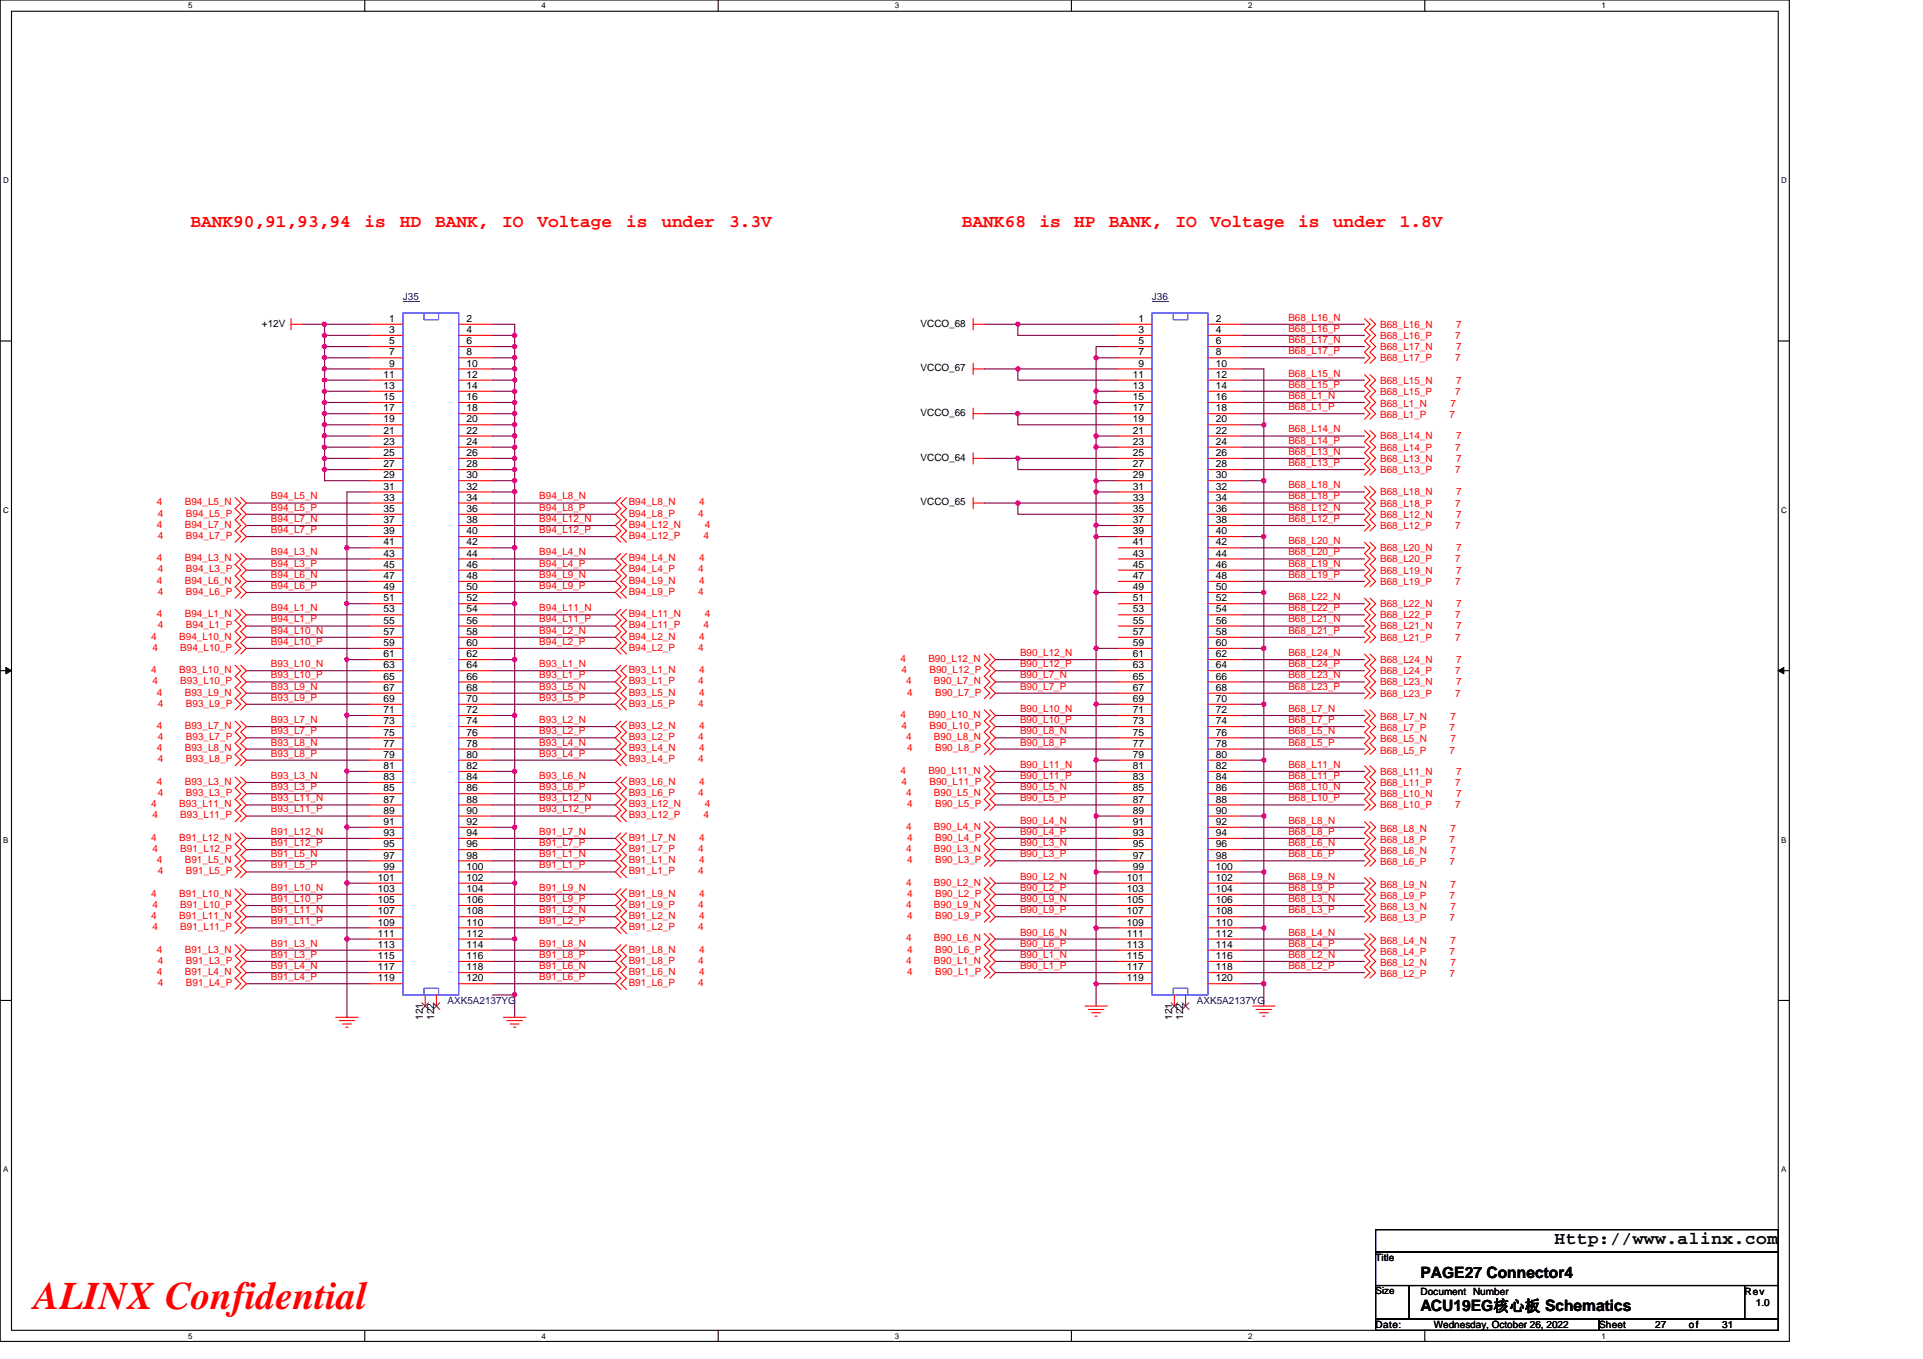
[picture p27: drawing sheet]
<svg xmlns="http://www.w3.org/2000/svg" width="297mm" height="210mm" viewBox="0 0 297 210" stroke-linecap="round" stroke-linejoin="round" font-family="sans-serif">
<defs><g id="words">
<text font-size="6" fill="#f00" x="5.2" y="202.3">ALINX Confidential</text>
<g font-size="2.8" fill="#f00">
<text x="29.4" y="35.1">BANK90,91,93,94</text>
<text x="56.3" y="35.1">is</text>
<text x="61.8" y="35.1">HD</text>
<text x="67.2" y="35.1">BANK,</text>
<text x="77.6" y="35.1">IO</text>
<text x="83" y="35.1">Voltage</text>
<text x="96.7" y="35.1">is</text>
<text x="102.2" y="35.1">under</text>
<text x="112.6" y="35.1">3.3V</text>
<text x="148.6" y="35.1">BANK68</text>
<text x="160.5" y="35.1">is</text>
<text x="165.9" y="35.1">HP</text>
<text x="171.3" y="35.1">BANK,</text>
<text x="181.6" y="35.1">IO</text>
<text x="186.9" y="35.1">Voltage</text>
<text x="200.5" y="35.1">is</text>
<text x="205.9" y="35.1">under</text>
<text x="216.2" y="35.1">1.8V</text>
</g>
<text font-size="2.8" x="240.1" y="192.3">Http://www.alinx.com</text>
<g font-size="2.4">
<text x="219.4" y="197.4">PAGE27 Connector4</text>
<text x="219.4" y="202.6">ACU19EG核心板 Schematics</text>
</g>
<g font-size="1.5" fill="#000080">
<text x="62.2" y="46.3">J35</text>
<text x="177.9" y="46.3">J36</text>
<text x="69.1" y="155.1">AXK5A2137YG</text>
<text x="184.9" y="155.1">AXK5A2137YG</text>
</g>
<g font-size="1.5">
<text x="40.5" y="50.5">+12V</text>
<text x="60.1" y="49.7">1</text>
<text x="60.1" y="51.5">3</text>
<text x="60.1" y="53.2">5</text>
<text x="72.1" y="49.7">2</text>
<text x="72.1" y="51.5">4</text>
<text x="72.1" y="53.2">6</text>
<text x="142.2" y="50.5">VCCO_68</text>
<text x="175.8" y="49.7">1</text>
<text x="175.8" y="51.5">3</text>
<text x="175.8" y="53.2">5</text>
<text x="187.8" y="49.7">2</text>
<text x="187.8" y="51.5">4</text>
<text x="187.8" y="53.2">6</text>
<text x="59.2" y="58.4">11</text>
<text x="60.1" y="54.9">7</text>
<text x="60.1" y="56.6">9</text>
<text x="72.1" y="54.9">8</text>
<text x="72.1" y="56.6">10</text>
<text x="72.1" y="58.4">12</text>
<text x="142.2" y="57.4">VCCO_67</text>
<text x="175" y="58.4">11</text>
<text x="175.8" y="54.9">7</text>
<text x="175.8" y="56.6">9</text>
<text x="187.8" y="54.9">8</text>
<text x="187.8" y="56.6">10</text>
<text x="187.8" y="58.4">12</text>
<text x="59.2" y="60.1">13</text>
<text x="59.2" y="61.8">15</text>
<text x="59.2" y="63.6">17</text>
<text x="59.2" y="65.3">19</text>
<text x="72.1" y="60.1">14</text>
<text x="72.1" y="61.8">16</text>
<text x="72.1" y="63.6">18</text>
<text x="72.1" y="65.3">20</text>
<text x="142.2" y="64.3">VCCO_66</text>
<text x="175" y="60.1">13</text>
<text x="175" y="61.8">15</text>
<text x="175" y="63.6">17</text>
<text x="175" y="65.3">19</text>
<text x="187.8" y="60.1">14</text>
<text x="187.8" y="61.8">16</text>
<text x="187.8" y="63.6">18</text>
<text x="187.8" y="65.3">20</text>
<text x="59.2" y="67">21</text>
<text x="59.2" y="68.7">23</text>
<text x="59.2" y="70.5">25</text>
<text x="72.1" y="67">22</text>
<text x="72.1" y="68.7">24</text>
<text x="72.1" y="70.5">26</text>
<text x="142.2" y="71.2">VCCO_64</text>
<text x="175" y="67">21</text>
<text x="175" y="68.7">23</text>
<text x="175" y="70.5">25</text>
<text x="187.8" y="67">22</text>
<text x="187.8" y="68.7">24</text>
<text x="187.8" y="70.5">26</text>
<text x="59.2" y="72.2">27</text>
<text x="59.2" y="73.9">29</text>
<text x="59.2" y="75.6">31</text>
<text x="59.2" y="77.4">33</text>
<text x="72.1" y="72.2">28</text>
<text x="72.1" y="73.9">30</text>
<text x="72.1" y="75.6">32</text>
<text x="72.1" y="77.4">34</text>
<text x="175" y="72.2">27</text>
<text x="175" y="73.9">29</text>
<text x="175" y="75.6">31</text>
<text x="175" y="77.4">33</text>
<text x="187.8" y="72.2">28</text>
<text x="187.8" y="73.9">30</text>
<text x="187.8" y="75.6">32</text>
<text x="187.8" y="77.4">34</text>
<text x="59.2" y="79.1">35</text>
<text x="59.2" y="80.8">37</text>
<text x="59.2" y="82.5">39</text>
<text x="72.1" y="79.1">36</text>
<text x="72.1" y="80.8">38</text>
<text x="72.1" y="82.5">40</text>
<text x="142.2" y="78.1">VCCO_65</text>
<text x="175" y="79.1">35</text>
<text x="175" y="80.8">37</text>
<text x="175" y="82.5">39</text>
<text x="187.8" y="79.1">36</text>
<text x="187.8" y="80.8">38</text>
<text x="187.8" y="82.5">40</text>
<text x="59.2" y="84.3">41</text>
<text x="59.2" y="86">43</text>
<text x="59.2" y="87.7">45</text>
<text x="59.2" y="89.5">47</text>
<text x="72.1" y="84.3">42</text>
<text x="72.1" y="86">44</text>
<text x="72.1" y="87.7">46</text>
<text x="72.1" y="89.5">48</text>
<text x="175" y="84.3">41</text>
<text x="175" y="86">43</text>
<text x="175" y="87.7">45</text>
<text x="175" y="89.5">47</text>
<text x="187.8" y="84.3">42</text>
<text x="187.8" y="86">44</text>
<text x="187.8" y="87.7">46</text>
<text x="187.8" y="89.5">48</text>
<text x="59.2" y="91.2">49</text>
<text x="59.2" y="92.9">51</text>
<text x="59.2" y="94.6">53</text>
<text x="72.1" y="91.2">50</text>
<text x="72.1" y="92.9">52</text>
<text x="72.1" y="94.6">54</text>
<text x="175" y="91.2">49</text>
<text x="175" y="92.9">51</text>
<text x="175" y="94.6">53</text>
<text x="187.8" y="91.2">50</text>
<text x="187.8" y="92.9">52</text>
<text x="187.8" y="94.6">54</text>
<text x="59.2" y="96.4">55</text>
<text x="59.2" y="98.1">57</text>
<text x="59.2" y="99.8">59</text>
<text x="59.2" y="101.6">61</text>
<text x="72.1" y="96.4">56</text>
<text x="72.1" y="98.1">58</text>
<text x="72.1" y="99.8">60</text>
<text x="72.1" y="101.6">62</text>
<text x="175" y="96.4">55</text>
<text x="175" y="98.1">57</text>
<text x="175" y="99.8">59</text>
<text x="175" y="101.6">61</text>
<text x="187.8" y="96.4">56</text>
<text x="187.8" y="98.1">58</text>
<text x="187.8" y="99.8">60</text>
<text x="187.8" y="101.6">62</text>
<text x="59.2" y="103.3">63</text>
<text x="59.2" y="105">65</text>
<text x="59.2" y="106.7">67</text>
<text x="72.1" y="103.3">64</text>
<text x="72.1" y="105">66</text>
<text x="72.1" y="106.7">68</text>
<text x="175" y="103.3">63</text>
<text x="175" y="105">65</text>
<text x="175" y="106.7">67</text>
<text x="187.8" y="103.3">64</text>
<text x="187.8" y="105">66</text>
<text x="187.8" y="106.7">68</text>
<text x="59.2" y="108.5">69</text>
<text x="59.2" y="110.2">71</text>
<text x="59.2" y="111.9">73</text>
<text x="59.2" y="113.6">75</text>
<text x="72.1" y="108.5">70</text>
<text x="72.1" y="110.2">72</text>
<text x="72.1" y="111.9">74</text>
<text x="72.1" y="113.6">76</text>
<text x="175" y="108.5">69</text>
<text x="175" y="110.2">71</text>
<text x="175" y="111.9">73</text>
<text x="175" y="113.6">75</text>
<text x="187.8" y="108.5">70</text>
<text x="187.8" y="110.2">72</text>
<text x="187.8" y="111.9">74</text>
<text x="187.8" y="113.6">76</text>
<text x="59.2" y="115.4">77</text>
<text x="59.2" y="117.1">79</text>
<text x="59.2" y="118.8">81</text>
<text x="72.1" y="115.4">78</text>
<text x="72.1" y="117.1">80</text>
<text x="72.1" y="118.8">82</text>
<text x="175" y="115.4">77</text>
<text x="175" y="117.1">79</text>
<text x="175" y="118.8">81</text>
<text x="187.8" y="115.4">78</text>
<text x="187.8" y="117.1">80</text>
<text x="187.8" y="118.8">82</text>
<text x="59.2" y="120.5">83</text>
<text x="59.2" y="122.3">85</text>
<text x="59.2" y="124">87</text>
<text x="59.2" y="125.7">89</text>
<text x="72.1" y="120.5">84</text>
<text x="72.1" y="122.3">86</text>
<text x="72.1" y="124">88</text>
<text x="72.1" y="125.7">90</text>
<text x="175" y="120.5">83</text>
<text x="175" y="122.3">85</text>
<text x="175" y="124">87</text>
<text x="175" y="125.7">89</text>
<text x="187.8" y="120.5">84</text>
<text x="187.8" y="122.3">86</text>
<text x="187.8" y="124">88</text>
<text x="187.8" y="125.7">90</text>
<text x="59.2" y="127.5">91</text>
<text x="59.2" y="129.2">93</text>
<text x="59.2" y="130.9">95</text>
<text x="72.1" y="127.5">92</text>
<text x="72.1" y="129.2">94</text>
<text x="72.1" y="130.9">96</text>
<text x="175" y="127.5">91</text>
<text x="175" y="129.2">93</text>
<text x="175" y="130.9">95</text>
<text x="187.8" y="127.5">92</text>
<text x="187.8" y="129.2">94</text>
<text x="187.8" y="130.9">96</text>
<text x="58.4" y="136.1">101</text>
<text x="58.4" y="137.8">103</text>
<text x="59.2" y="132.7">97</text>
<text x="59.2" y="134.4">99</text>
<text x="72.1" y="132.7">98</text>
<text x="72.1" y="134.4">100</text>
<text x="72.1" y="136.1">102</text>
<text x="72.1" y="137.8">104</text>
<text x="174.1" y="136.1">101</text>
<text x="174.1" y="137.8">103</text>
<text x="175" y="132.7">97</text>
<text x="175" y="134.4">99</text>
<text x="187.8" y="132.7">98</text>
<text x="187.8" y="134.4">100</text>
<text x="187.8" y="136.1">102</text>
<text x="187.8" y="137.8">104</text>
<text x="58.4" y="139.6">105</text>
<text x="58.4" y="141.3">107</text>
<text x="58.4" y="143">109</text>
<text x="72.1" y="139.6">106</text>
<text x="72.1" y="141.3">108</text>
<text x="72.1" y="143">110</text>
<text x="174.1" y="139.6">105</text>
<text x="174.1" y="141.3">107</text>
<text x="174.1" y="143">109</text>
<text x="187.8" y="139.6">106</text>
<text x="187.8" y="141.3">108</text>
<text x="187.8" y="143">110</text>
<text x="58.4" y="144.7">111</text>
<text x="58.4" y="146.5">113</text>
<text x="58.4" y="148.2">115</text>
<text x="58.4" y="149.9">117</text>
<text x="72.1" y="144.7">112</text>
<text x="72.1" y="146.5">114</text>
<text x="72.1" y="148.2">116</text>
<text x="72.1" y="149.9">118</text>
<text x="174.1" y="144.7">111</text>
<text x="174.1" y="146.5">113</text>
<text x="174.1" y="148.2">115</text>
<text x="174.1" y="149.9">117</text>
<text x="187.8" y="144.7">112</text>
<text x="187.8" y="146.5">114</text>
<text x="187.8" y="148.2">116</text>
<text x="187.8" y="149.9">118</text>
<text x="58.4" y="151.6">119</text>
<text x="72.1" y="151.6">120</text>
<text x="174.1" y="151.6">119</text>
<text x="187.8" y="151.6">120</text>
<text x="65.3" y="157.6" transform="rotate(-90 65.3 157.6)">121</text>
<text x="67.1" y="157.6" transform="rotate(-90 67.1 157.6)">122</text>
<text x="181" y="157.6" transform="rotate(-90 181 157.6)">121</text>
<text x="182.8" y="157.6" transform="rotate(-90 182.8 157.6)">122</text>
<text x="212.5" y="194.9">Title</text>
<text x="212.5" y="200">Size</text>
<text x="219.4" y="200">Document Number</text>
<text x="269.5" y="200">Rev</text>
<text x="271.2" y="201.8">1.0</text>
<text x="212.5" y="205.2">Date:</text>
<text x="221.5" y="205.2">Wednesday, October 26, 2022</text>
<text x="247" y="205.2">Sheet</text>
<text x="255.7" y="205.2">27</text>
<text x="260.9" y="205.2">of</text>
<text x="266" y="205.2">31</text>
</g>
<g font-size="1.5" fill="#f00">
<text x="199" y="49.6">B68_L16_N</text>
<text x="199" y="51.3">B68_L16_P</text>
<text x="199" y="53">B68_L17_N</text>
<text x="213.2" y="50.6">B68_L16_N</text>
<text x="213.2" y="52.4">B68_L16_P</text>
<text x="224.8" y="52.4">7</text>
<text x="224.9" y="50.6">7</text>
<text x="199" y="54.7">B68_L17_P</text>
<text x="199" y="58.2">B68_L15_N</text>
<text x="199" y="59.9">B68_L15_P</text>
<text x="213.2" y="54.1">B68_L17_N</text>
<text x="213.2" y="55.8">B68_L17_P</text>
<text x="213.2" y="59.3">B68_L15_N</text>
<text x="224.8" y="55.8">7</text>
<text x="224.9" y="54.1">7</text>
<text x="224.9" y="59.3">7</text>
<text x="199" y="61.6">B68_L1_N</text>
<text x="199" y="63.4">B68_L1_P</text>
<text x="213.2" y="61">B68_L15_P</text>
<text x="213.2" y="62.9">B68_L1_N</text>
<text x="213.2" y="64.6">B68_L1_P</text>
<text x="223.9" y="64.6">7</text>
<text x="224.1" y="62.9">7</text>
<text x="224.8" y="61">7</text>
<text x="199" y="66.8">B68_L14_N</text>
<text x="199" y="68.5">B68_L14_P</text>
<text x="199" y="70.3">B68_L13_N</text>
<text x="213.2" y="67.9">B68_L14_N</text>
<text x="213.2" y="69.6">B68_L14_P</text>
<text x="213.2" y="71.4">B68_L13_N</text>
<text x="224.8" y="69.6">7</text>
<text x="224.9" y="67.9">7</text>
<text x="224.9" y="71.4">7</text>
<text x="41.8" y="77.2">B94_L5_N</text>
<text x="83.3" y="77.2">B94_L8_N</text>
<text x="199" y="72">B68_L13_P</text>
<text x="199" y="75.5">B68_L18_N</text>
<text x="199" y="77.2">B68_L18_P</text>
<text x="213.2" y="73.1">B68_L13_P</text>
<text x="213.2" y="76.5">B68_L18_N</text>
<text x="224.8" y="73.1">7</text>
<text x="224.9" y="76.5">7</text>
<text x="24.2" y="81.6">4</text>
<text x="24.2" y="78.1">4</text>
<text x="24.4" y="83.3">4</text>
<text x="24.4" y="79.8">4</text>
<text x="28.6" y="81.6">B94_L7_N</text>
<text x="28.6" y="78.1">B94_L5_N</text>
<text x="28.7" y="83.3">B94_L7_P</text>
<text x="28.7" y="79.8">B94_L5_P</text>
<text x="41.8" y="80.6">B94_L7_N</text>
<text x="41.8" y="82.4">B94_L7_P</text>
<text x="41.8" y="78.9">B94_L5_P</text>
<text x="83.3" y="80.6">B94_L12_N</text>
<text x="83.3" y="82.4">B94_L12_P</text>
<text x="83.3" y="78.9">B94_L8_P</text>
<text x="97.1" y="81.6">B94_L12_N</text>
<text x="97.1" y="83.3">B94_L12_P</text>
<text x="97.1" y="78.1">B94_L8_N</text>
<text x="97.1" y="79.8">B94_L8_P</text>
<text x="107.8" y="79.8">4</text>
<text x="108" y="78.1">4</text>
<text x="108.7" y="83.3">4</text>
<text x="108.9" y="81.6">4</text>
<text x="199" y="78.9">B68_L12_N</text>
<text x="199" y="80.6">B68_L12_P</text>
<text x="213.2" y="78.3">B68_L18_P</text>
<text x="213.2" y="80">B68_L12_N</text>
<text x="213.2" y="81.7">B68_L12_P</text>
<text x="224.8" y="78.3">7</text>
<text x="224.8" y="81.7">7</text>
<text x="224.9" y="80">7</text>
<text x="24.2" y="86.7">4</text>
<text x="24.4" y="88.5">4</text>
<text x="28.6" y="86.7">B94_L3_N</text>
<text x="28.7" y="88.5">B94_L3_P</text>
<text x="41.8" y="85.8">B94_L3_N</text>
<text x="41.8" y="87.5">B94_L3_P</text>
<text x="41.8" y="89.3">B94_L6_N</text>
<text x="83.3" y="85.8">B94_L4_N</text>
<text x="83.3" y="87.5">B94_L4_P</text>
<text x="83.3" y="89.3">B94_L9_N</text>
<text x="97.1" y="86.7">B94_L4_N</text>
<text x="97.1" y="88.5">B94_L4_P</text>
<text x="107.8" y="88.5">4</text>
<text x="108" y="86.7">4</text>
<text x="199" y="84.1">B68_L20_N</text>
<text x="199" y="85.8">B68_L20_P</text>
<text x="199" y="87.5">B68_L19_N</text>
<text x="199" y="89.3">B68_L19_P</text>
<text x="213.2" y="85.2">B68_L20_N</text>
<text x="213.2" y="86.9">B68_L20_P</text>
<text x="213.2" y="88.6">B68_L19_N</text>
<text x="224.8" y="86.9">7</text>
<text x="224.9" y="85.2">7</text>
<text x="224.9" y="88.6">7</text>
<text x="24.2" y="90.2">4</text>
<text x="24.2" y="95.4">4</text>
<text x="24.4" y="91.9">4</text>
<text x="28.6" y="90.2">B94_L6_N</text>
<text x="28.6" y="95.4">B94_L1_N</text>
<text x="28.7" y="91.9">B94_L6_P</text>
<text x="41.8" y="91">B94_L6_P</text>
<text x="41.8" y="94.4">B94_L1_N</text>
<text x="83.3" y="91">B94_L9_P</text>
<text x="83.3" y="94.4">B94_L11_N</text>
<text x="97.1" y="90.2">B94_L9_N</text>
<text x="97.1" y="91.9">B94_L9_P</text>
<text x="97.1" y="95.4">B94_L11_N</text>
<text x="107.8" y="91.9">4</text>
<text x="108" y="90.2">4</text>
<text x="108.9" y="95.4">4</text>
<text x="199" y="92.7">B68_L22_N</text>
<text x="199" y="94.4">B68_L22_P</text>
<text x="213.2" y="90.4">B68_L19_P</text>
<text x="213.2" y="93.8">B68_L22_N</text>
<text x="213.2" y="95.5">B68_L22_P</text>
<text x="224.8" y="90.4">7</text>
<text x="224.8" y="95.5">7</text>
<text x="224.9" y="93.8">7</text>
<text x="23.4" y="98.8">4</text>
<text x="23.5" y="100.5">4</text>
<text x="24.4" y="97.1">4</text>
<text x="27.7" y="98.8">B94_L10_N</text>
<text x="27.9" y="100.5">B94_L10_P</text>
<text x="28.7" y="97.1">B94_L1_P</text>
<text x="41.8" y="96.2">B94_L1_P</text>
<text x="41.8" y="97.9">B94_L10_N</text>
<text x="41.8" y="99.6">B94_L10_P</text>
<text x="83.3" y="96.2">B94_L11_P</text>
<text x="83.3" y="97.9">B94_L2_N</text>
<text x="83.3" y="99.6">B94_L2_P</text>
<text x="97.1" y="97.1">B94_L11_P</text>
<text x="97.1" y="98.8">B94_L2_N</text>
<text x="97.1" y="100.5">B94_L2_P</text>
<text x="107.8" y="100.5">4</text>
<text x="108" y="98.8">4</text>
<text x="108.7" y="97.1">4</text>
<text x="157.6" y="101.4">B90_L12_N</text>
<text x="199" y="96.2">B68_L21_N</text>
<text x="199" y="97.9">B68_L21_P</text>
<text x="199" y="101.4">B68_L24_N</text>
<text x="213.2" y="97.3">B68_L21_N</text>
<text x="213.2" y="99">B68_L21_P</text>
<text x="224.8" y="99">7</text>
<text x="224.9" y="97.3">7</text>
<text x="23.4" y="104">4</text>
<text x="23.5" y="105.7">4</text>
<text x="24.2" y="107.5">4</text>
<text x="27.7" y="104">B93_L10_N</text>
<text x="27.9" y="105.7">B93_L10_P</text>
<text x="28.6" y="107.5">B93_L9_N</text>
<text x="41.8" y="103.1">B93_L10_N</text>
<text x="41.8" y="104.8">B93_L10_P</text>
<text x="41.8" y="106.6">B93_L9_N</text>
<text x="83.3" y="103.1">B93_L1_N</text>
<text x="83.3" y="104.8">B93_L1_P</text>
<text x="83.3" y="106.6">B93_L5_N</text>
<text x="97.1" y="104">B93_L1_N</text>
<text x="97.1" y="105.7">B93_L1_P</text>
<text x="97.1" y="107.5">B93_L5_N</text>
<text x="107.8" y="105.7">4</text>
<text x="108" y="104">4</text>
<text x="108" y="107.5">4</text>
<text x="139.1" y="102.3">4</text>
<text x="139.3" y="104">4</text>
<text x="140" y="105.7">4</text>
<text x="140.1" y="107.5">4</text>
<text x="143.4" y="102.3">B90_L12_N</text>
<text x="143.6" y="104">B90_L12_P</text>
<text x="144.3" y="105.7">B90_L7_N</text>
<text x="144.4" y="107.5">B90_L7_P</text>
<text x="157.6" y="103.1">B90_L12_P</text>
<text x="157.6" y="104.8">B90_L7_N</text>
<text x="157.6" y="106.6">B90_L7_P</text>
<text x="199" y="103.1">B68_L24_P</text>
<text x="199" y="104.8">B68_L23_N</text>
<text x="199" y="106.6">B68_L23_P</text>
<text x="213.2" y="102.4">B68_L24_N</text>
<text x="213.2" y="104.2">B68_L24_P</text>
<text x="213.2" y="105.9">B68_L23_N</text>
<text x="213.2" y="107.6">B68_L23_P</text>
<text x="224.8" y="104.2">7</text>
<text x="224.8" y="107.6">7</text>
<text x="224.9" y="102.4">7</text>
<text x="224.9" y="105.9">7</text>
<text x="24.2" y="112.6">4</text>
<text x="24.4" y="109.2">4</text>
<text x="28.6" y="112.6">B93_L7_N</text>
<text x="28.7" y="109.2">B93_L9_P</text>
<text x="41.8" y="111.7">B93_L7_N</text>
<text x="41.8" y="113.5">B93_L7_P</text>
<text x="41.8" y="108.3">B93_L9_P</text>
<text x="83.3" y="108.3">B93_L5_P</text>
<text x="83.3" y="111.7">B93_L2_N</text>
<text x="83.3" y="113.5">B93_L2_P</text>
<text x="97.1" y="109.2">B93_L5_P</text>
<text x="97.1" y="112.6">B93_L2_N</text>
<text x="107.8" y="109.2">4</text>
<text x="108" y="112.6">4</text>
<text x="139.1" y="110.9">4</text>
<text x="139.3" y="112.6">4</text>
<text x="143.4" y="110.9">B90_L10_N</text>
<text x="143.6" y="112.6">B90_L10_P</text>
<text x="157.6" y="110">B90_L10_N</text>
<text x="157.6" y="111.7">B90_L10_P</text>
<text x="157.6" y="113.5">B90_L8_N</text>
<text x="199" y="110">B68_L7_N</text>
<text x="199" y="111.7">B68_L7_P</text>
<text x="199" y="113.5">B68_L5_N</text>
<text x="213.2" y="111.3">B68_L7_N</text>
<text x="213.2" y="113">B68_L7_P</text>
<text x="223.9" y="113">7</text>
<text x="224.1" y="111.3">7</text>
<text x="24.2" y="116.1">4</text>
<text x="24.4" y="117.8">4</text>
<text x="24.4" y="114.4">4</text>
<text x="28.6" y="116.1">B93_L8_N</text>
<text x="28.7" y="117.8">B93_L8_P</text>
<text x="28.7" y="114.4">B93_L7_P</text>
<text x="41.8" y="115.2">B93_L8_N</text>
<text x="41.8" y="116.9">B93_L8_P</text>
<text x="83.3" y="115.2">B93_L4_N</text>
<text x="83.3" y="116.9">B93_L4_P</text>
<text x="97.1" y="116.1">B93_L4_N</text>
<text x="97.1" y="117.8">B93_L4_P</text>
<text x="97.1" y="114.4">B93_L2_P</text>
<text x="107.8" y="117.8">4</text>
<text x="107.8" y="114.4">4</text>
<text x="108" y="116.1">4</text>
<text x="139.1" y="119.5">4</text>
<text x="140" y="114.4">4</text>
<text x="140.1" y="116.1">4</text>
<text x="143.4" y="119.5">B90_L11_N</text>
<text x="144.3" y="114.4">B90_L8_N</text>
<text x="144.4" y="116.1">B90_L8_P</text>
<text x="157.6" y="118.6">B90_L11_N</text>
<text x="157.6" y="115.2">B90_L8_P</text>
<text x="199" y="115.2">B68_L5_P</text>
<text x="199" y="118.6">B68_L11_N</text>
<text x="213.2" y="114.7">B68_L5_N</text>
<text x="213.2" y="116.4">B68_L5_P</text>
<text x="213.2" y="119.7">B68_L11_N</text>
<text x="223.9" y="116.4">7</text>
<text x="224.1" y="114.7">7</text>
<text x="224.9" y="119.7">7</text>
<text x="23.4" y="124.7">4</text>
<text x="24.2" y="121.3">4</text>
<text x="24.4" y="123">4</text>
<text x="27.7" y="124.7">B93_L11_N</text>
<text x="28.6" y="121.3">B93_L3_N</text>
<text x="28.7" y="123">B93_L3_P</text>
<text x="41.8" y="120.4">B93_L3_N</text>
<text x="41.8" y="122.1">B93_L3_P</text>
<text x="41.8" y="123.8">B93_L11_N</text>
<text x="41.8" y="125.5">B93_L11_P</text>
<text x="83.3" y="123.8">B93_L12_N</text>
<text x="83.3" y="125.5">B93_L12_P</text>
<text x="83.3" y="120.4">B93_L6_N</text>
<text x="83.3" y="122.1">B93_L6_P</text>
<text x="97.1" y="124.7">B93_L12_N</text>
<text x="97.1" y="121.3">B93_L6_N</text>
<text x="97.1" y="123">B93_L6_P</text>
<text x="107.8" y="123">4</text>
<text x="108" y="121.3">4</text>
<text x="108.9" y="124.7">4</text>
<text x="139.3" y="121.3">4</text>
<text x="140" y="123">4</text>
<text x="140.1" y="124.7">4</text>
<text x="143.6" y="121.3">B90_L11_P</text>
<text x="144.3" y="123">B90_L5_N</text>
<text x="144.4" y="124.7">B90_L5_P</text>
<text x="157.6" y="120.4">B90_L11_P</text>
<text x="157.6" y="122.1">B90_L5_N</text>
<text x="157.6" y="123.8">B90_L5_P</text>
<text x="199" y="120.4">B68_L11_P</text>
<text x="199" y="122.1">B68_L10_N</text>
<text x="199" y="123.8">B68_L10_P</text>
<text x="213.2" y="121.5">B68_L11_P</text>
<text x="213.2" y="123.2">B68_L10_N</text>
<text x="213.2" y="124.9">B68_L10_P</text>
<text x="224.8" y="121.5">7</text>
<text x="224.8" y="124.9">7</text>
<text x="224.9" y="123.2">7</text>
<text x="23.4" y="129.9">4</text>
<text x="23.5" y="126.4">4</text>
<text x="23.5" y="131.6">4</text>
<text x="27.7" y="129.9">B91_L12_N</text>
<text x="27.9" y="126.4">B93_L11_P</text>
<text x="27.9" y="131.6">B91_L12_P</text>
<text x="41.8" y="129">B91_L12_N</text>
<text x="41.8" y="130.7">B91_L12_P</text>
<text x="83.3" y="129">B91_L7_N</text>
<text x="83.3" y="130.7">B91_L7_P</text>
<text x="97.1" y="129.9">B91_L7_N</text>
<text x="97.1" y="131.6">B91_L7_P</text>
<text x="97.1" y="126.4">B93_L12_P</text>
<text x="107.8" y="131.6">4</text>
<text x="108" y="129.9">4</text>
<text x="108.7" y="126.4">4</text>
<text x="140" y="131.6">4</text>
<text x="140" y="128.2">4</text>
<text x="140.1" y="129.9">4</text>
<text x="144.3" y="131.6">B90_L3_N</text>
<text x="144.3" y="128.2">B90_L4_N</text>
<text x="144.4" y="129.9">B90_L4_P</text>
<text x="157.6" y="130.7">B90_L3_N</text>
<text x="157.6" y="127.3">B90_L4_N</text>
<text x="157.6" y="129">B90_L4_P</text>
<text x="199" y="127.3">B68_L8_N</text>
<text x="199" y="129">B68_L8_P</text>
<text x="199" y="130.7">B68_L6_N</text>
<text x="213.2" y="128.5">B68_L8_N</text>
<text x="213.2" y="130.3">B68_L8_P</text>
<text x="213.2" y="132">B68_L6_N</text>
<text x="223.9" y="130.3">7</text>
<text x="224.1" y="128.5">7</text>
<text x="224.1" y="132">7</text>
<text x="24.2" y="133.4">4</text>
<text x="24.4" y="135.1">4</text>
<text x="28.6" y="133.4">B91_L5_N</text>
<text x="28.7" y="135.1">B91_L5_P</text>
<text x="41.8" y="137.6">B91_L10_N</text>
<text x="41.8" y="132.5">B91_L5_N</text>
<text x="41.8" y="134.2">B91_L5_P</text>
<text x="83.3" y="137.6">B91_L9_N</text>
<text x="83.3" y="132.5">B91_L1_N</text>
<text x="83.3" y="134.2">B91_L1_P</text>
<text x="97.1" y="133.4">B91_L1_N</text>
<text x="97.1" y="135.1">B91_L1_P</text>
<text x="107.8" y="135.1">4</text>
<text x="108" y="133.4">4</text>
<text x="140" y="136.8">4</text>
<text x="140.1" y="133.4">4</text>
<text x="144.3" y="136.8">B90_L2_N</text>
<text x="144.4" y="133.4">B90_L3_P</text>
<text x="157.6" y="132.5">B90_L3_P</text>
<text x="157.6" y="135.9">B90_L2_N</text>
<text x="157.6" y="137.6">B90_L2_P</text>
<text x="199" y="135.9">B68_L9_N</text>
<text x="199" y="137.6">B68_L9_P</text>
<text x="199" y="132.5">B68_L6_P</text>
<text x="213.2" y="137.2">B68_L9_N</text>
<text x="213.2" y="133.7">B68_L6_P</text>
<text x="223.9" y="133.7">7</text>
<text x="224.1" y="137.2">7</text>
<text x="23.4" y="138.5">4</text>
<text x="23.4" y="142">4</text>
<text x="23.5" y="140.3">4</text>
<text x="23.5" y="143.7">4</text>
<text x="27.7" y="138.5">B91_L10_N</text>
<text x="27.7" y="142">B91_L11_N</text>
<text x="27.9" y="140.3">B91_L10_P</text>
<text x="27.9" y="143.7">B91_L11_P</text>
<text x="41.8" y="139.4">B91_L10_P</text>
<text x="41.8" y="141.1">B91_L11_N</text>
<text x="41.8" y="142.8">B91_L11_P</text>
<text x="83.3" y="139.4">B91_L9_P</text>
<text x="83.3" y="141.1">B91_L2_N</text>
<text x="83.3" y="142.8">B91_L2_P</text>
<text x="97.1" y="138.5">B91_L9_N</text>
<text x="97.1" y="140.3">B91_L9_P</text>
<text x="97.1" y="142">B91_L2_N</text>
<text x="97.1" y="143.7">B91_L2_P</text>
<text x="107.8" y="140.3">4</text>
<text x="107.8" y="143.7">4</text>
<text x="108" y="138.5">4</text>
<text x="108" y="142">4</text>
<text x="140" y="140.3">4</text>
<text x="140.1" y="138.5">4</text>
<text x="140.1" y="142">4</text>
<text x="144.3" y="140.3">B90_L9_N</text>
<text x="144.4" y="138.5">B90_L2_P</text>
<text x="144.4" y="142">B90_L9_P</text>
<text x="157.6" y="139.4">B90_L9_N</text>
<text x="157.6" y="141.1">B90_L9_P</text>
<text x="199" y="139.4">B68_L3_N</text>
<text x="199" y="141.1">B68_L3_P</text>
<text x="213.2" y="138.9">B68_L9_P</text>
<text x="213.2" y="140.6">B68_L3_N</text>
<text x="213.2" y="142.3">B68_L3_P</text>
<text x="223.9" y="138.9">7</text>
<text x="223.9" y="142.3">7</text>
<text x="224.1" y="140.6">7</text>
<text x="24.2" y="147.2">4</text>
<text x="24.4" y="148.9">4</text>
<text x="28.6" y="147.2">B91_L3_N</text>
<text x="28.7" y="148.9">B91_L3_P</text>
<text x="41.8" y="146.3">B91_L3_N</text>
<text x="41.8" y="148">B91_L3_P</text>
<text x="41.8" y="149.7">B91_L4_N</text>
<text x="83.3" y="146.3">B91_L8_N</text>
<text x="83.3" y="148">B91_L8_P</text>
<text x="83.3" y="149.7">B91_L6_N</text>
<text x="97.1" y="147.2">B91_L8_N</text>
<text x="97.1" y="148.9">B91_L8_P</text>
<text x="107.8" y="148.9">4</text>
<text x="108" y="147.2">4</text>
<text x="140" y="148.9">4</text>
<text x="140" y="145.5">4</text>
<text x="140.1" y="147.2">4</text>
<text x="144.3" y="148.9">B90_L1_N</text>
<text x="144.3" y="145.5">B90_L6_N</text>
<text x="144.4" y="147.2">B90_L6_P</text>
<text x="157.6" y="148">B90_L1_N</text>
<text x="157.6" y="149.7">B90_L1_P</text>
<text x="157.6" y="144.5">B90_L6_N</text>
<text x="157.6" y="146.3">B90_L6_P</text>
<text x="199" y="148">B68_L2_N</text>
<text x="199" y="149.7">B68_L2_P</text>
<text x="199" y="144.5">B68_L4_N</text>
<text x="199" y="146.3">B68_L4_P</text>
<text x="213.2" y="149.2">B68_L2_N</text>
<text x="213.2" y="145.8">B68_L4_N</text>
<text x="213.2" y="147.5">B68_L4_P</text>
<text x="223.9" y="147.5">7</text>
<text x="224.1" y="149.2">7</text>
<text x="224.1" y="145.8">7</text>
<text x="24.2" y="150.6">4</text>
<text x="24.4" y="152.4">4</text>
<text x="28.6" y="150.6">B91_L4_N</text>
<text x="28.7" y="152.4">B91_L4_P</text>
<text x="41.8" y="151.4">B91_L4_P</text>
<text x="83.3" y="151.4">B91_L6_P</text>
<text x="97.1" y="150.6">B91_L6_N</text>
<text x="97.1" y="152.4">B91_L6_P</text>
<text x="107.8" y="152.4">4</text>
<text x="108" y="150.6">4</text>
<text x="140.1" y="150.6">4</text>
<text x="144.4" y="150.6">B90_L1_P</text>
<text x="213.2" y="151">B68_L2_P</text>
<text x="223.9" y="151">7</text>
</g>
<g font-size="1.2">
<text x="29.1" y="1.3">5</text>
<text x="83.6" y="1.3">4</text>
<text x="138.2" y="1.3">3</text>
<text x="192.8" y="1.3">2</text>
<text x="247.4" y="1.3">1</text>
<text x=".5" y="28.3">D</text>
<text x="275.1" y="28.3">D</text>
<text x=".5" y="79.2">C</text>
<text x="275.1" y="79.2">C</text>
<text x=".5" y="130.2">B</text>
<text x="275.1" y="130.2">B</text>
<text x=".5" y="181.1">A</text>
<text x="275.1" y="181.1">A</text>
<text x="29.1" y="206.8">5</text>
<text x="83.6" y="206.8">4</text>
<text x="138.2" y="206.8">3</text>
<text x="192.8" y="206.8">2</text>
<text x="247.4" y="206.8">1</text>
</g>
</g></defs>
<path d="M0 0h276.4v207.3h-276.4zM1.8 1.7h272.9v203.8h-272.9z" fill="none" stroke="#000" stroke-width=".17"/>
<g fill="#fff">
<path d="M29.1 .2h.6v1.4h-.6z"/>
<path d="M29.1 205.7h.6v1.4h-.6z"/>
</g>
<path d="M56.3 0v1.7M56.3 205.5v1.8" fill="none" stroke="#000" stroke-width=".17"/>
<g fill="#fff">
<path d="M83.6 .2h.7v1.4h-.7z"/>
<path d="M83.6 205.7h.7v1.4h-.7z"/>
</g>
<path d="M110.9 0v1.7M110.9 205.5v1.8" fill="none" stroke="#000" stroke-width=".17"/>
<g fill="#fff">
<path d="M138.2 .2h.7v1.4h-.7z"/>
<path d="M138.2 205.7h.7v1.4h-.7z"/>
</g>
<path d="M165.5 0v1.7M165.5 205.5v1.8" fill="none" stroke="#000" stroke-width=".17"/>
<g fill="#fff">
<path d="M192.8 .2h.6v1.4h-.6z"/>
<path d="M192.8 205.7h.6v1.4h-.6z"/>
</g>
<path d="M220.1 0v1.7M220.1 205.5v1.8" fill="none" stroke="#000" stroke-width=".17"/>
<g fill="#fff">
<path d="M247.4 .2h.6v1.4h-.6z"/>
<path d="M247.4 205.7h.6v1.4h-.6z"/>
<path d="M.5 27.2h.8v1.4h-.8z"/>
<path d="M275.1 27.2h.9v1.4h-.9z"/>
<path d="M.5 78.1h.8v1.4h-.8z"/>
<path d="M275.1 78.1h.9v1.4h-.9z"/>
</g>
<path d="M0 52.7h1.8M274.7 52.7h1.7" fill="none" stroke="#000" stroke-width=".17"/>
<g fill="#fff">
<path d="M.5 129.1h.8v1.4h-.8z"/>
<path d="M275.1 129.1h.8v1.4h-.8z"/>
</g>
<path d="M0 103.6h1.8M274.7 103.6h1.7" fill="none" stroke="#000" stroke-width=".17"/>
<path d="M.9 103.1l.9 .5-.9 .5zM274.7 103.6l.8-.5v1z" fill="#000" stroke="#000" stroke-width=".15"/>
<g fill="#fff">
<path d="M.5 180h.8v1.4h-.8z"/>
<path d="M275.1 180h.8v1.4h-.8z"/>
</g>
<path d="M0 154.6h1.8M274.7 154.6h1.7M212.5 190h62.2v3.5h-62.2zM212.5 193.5h62.2v5.1h-62.2zM212.5 198.6h5.2v5.2h-5.2zM217.7 198.6h51.8v5.2h-51.8zM269.5 198.6h5.2v5.2h-5.2zM212.5 203.8h34.5v1.7h-34.5zM247 203.8h27.7v1.7h-27.7z" fill="none" stroke="#000" stroke-width=".17"/>
<g fill="none" stroke="#800040" stroke-width=".17">
<path d="M46.7 50.1h3.4M50.1 51.8h6.9M50.1 53.6h6.9M50.1 55.3h6.9M50.1 57h6.9M50.1 58.7h6.9M50.1 58.7v1.8h6.9M50.1 53.6v1.7M50.1 55.3v1.7M50.1 57v1.7M50.1 50.1h6.9M50.1 50.1v1.7"/>
<path d="M50.1 51.8v1.8M76 50.1h3.5v1.7M76 51.8h3.5v1.8M76 53.6h3.5v1.7M76 55.3h3.5M76 57h3.5v1.7M76 58.7h3.5v1.8M79.5 55.3v1.7M152 50.1h5.2M152 57h5.2M169.3 55.3h3.5M169.3 55.3v5.2"/>
<path d="M172.8 50.1h-15.6v1.7h15.6M172.8 53.6h-3.5v1.7M172.8 57h-15.6v1.7h15.6M191.8 57h3.4v8.6M191.8 50.1h19M191.8 51.8h19M191.8 53.6h19M191.8 55.3h19M191.8 58.7h19M38.1 77.7h18.9M38.1 79.5h18.9M50.1 60.5v1.7h6.9"/>
<path d="M50.1 67.4h6.9M50.1 65.6h6.9M50.1 63.9h6.9M50.1 62.2v1.7M50.1 69.1h6.9M50.1 69.1v1.7M50.1 67.4v1.7M50.1 65.6v1.8M50.1 63.9v1.7M57 72.6h-6.9v1.7h6.9M57 70.8h-6.9v1.8M57 76h-3.4v8.6"/>
<path d="M76 77.7h19M76 79.5h19M76 67.4h3.5M76 69.1h3.5v1.7M76 70.8h3.5M76 72.6h3.5M76 63.9h3.5v1.7M76 60.5h3.5v1.7M76 62.2h3.5v1.7M76 76h3.5M76 65.6h3.5M76 74.3h3.5"/>
<path d="M79.5 67.4v1.7M79.5 70.8v1.8M79.5 72.6v1.7M79.5 76v8.6M79.5 74.3v1.7M79.5 65.6v1.8M152 63.9h5.2M152 70.8h5.2M152 77.7h5.2M157.2 77.7h15.6M157.2 77.7v1.8h15.6M169.3 74.3h3.5"/>
<path d="M169.3 62.2h3.5M169.3 69.1h3.5M169.3 62.2v5.2M169.3 74.3v1.7M169.3 69.1v5.2M172.8 60.5h-3.5v1.7M172.8 63.9h-15.6v1.7h15.6M172.8 67.4h-3.5v1.7M172.8 70.8h-15.6v1.8h15.6M172.8 76h-3.5v5.2M191.8 65.6h3.4M191.8 74.3h3.4"/>
<path d="M191.8 60.5h19M191.8 62.2h19M191.8 63.9h19M191.8 67.4h19M191.8 69.1h19M191.8 70.8h19M191.8 72.6h19M191.8 76h19M191.8 77.7h19M191.8 79.5h19M195.2 65.6v8.7M195.2 74.3v8.6"/>
<path d="M38.1 86.4h18.9M38.1 88.1h18.9M38.1 89.8h18.9M38.1 91.5h18.9M38.1 95h18.9M38.1 96.7h18.9M38.1 98.5h18.9M38.1 81.2h18.9M38.1 82.9h18.9M53.6 84.6h3.4M53.6 93.3h3.4M53.6 84.6v8.7"/>
<path d="M53.6 93.3v8.6M76 86.4h19M76 88.1h19M76 89.8h19M76 91.5h19M76 95h19M76 96.7h19M76 98.5h19M76 81.2h19M76 82.9h19M76 84.6h3.5M76 93.3h3.5"/>
<path d="M79.5 84.6v8.7M79.5 93.3v8.6M169.3 82.9h3.5M169.3 91.5h3.5M169.3 82.9v8.6M169.3 91.5v8.7M172.8 81.2h-3.5v1.7M191.8 82.9h3.4M191.8 91.5h3.4M191.8 81.2h19M191.8 84.6h19M191.8 86.4h19"/>
<path d="M191.8 88.1h19M191.8 89.8h19M191.8 93.3h19M191.8 95h19M191.8 96.7h19M191.8 98.5h19M195.2 82.9v8.6M195.2 91.5v8.7M38.1 100.2h18.9M38.1 103.6h18.9M38.1 105.4h18.9M38.1 115.7h18.9"/>
<path d="M38.1 117.5h18.9M38.1 112.3h18.9M38.1 114h18.9M38.1 107.1h18.9M38.1 108.8h18.9M53.6 101.9h3.4M53.6 110.6h3.4M53.6 119.2h3.4M53.6 101.9v8.7M53.6 110.6v8.6M53.6 119.2v8.6M76 103.6h19"/>
<path d="M76 105.4h19M76 115.7h19M76 117.5h19M76 107.1h19M76 108.8h19M76 112.3h19M76 114h19M76 100.2h19M76 101.9h3.5M76 110.6h3.5M76 119.2h3.5M79.5 101.9v8.7"/>
<path d="M79.5 110.6v8.6M79.5 119.2v8.6M153.8 101.9h19M153.8 103.6h19M153.8 105.4h19M153.8 107.1h19M153.8 110.6h19M153.8 112.3h19M153.8 119.2h19M153.8 114h19M153.8 115.7h19M169.3 100.2h3.5"/>
<path d="M169.3 108.8h3.5M169.3 117.5h3.5M169.3 100.2v8.6M169.3 108.8v8.7M169.3 117.5v8.6M191.8 100.2h3.4M191.8 108.8h3.4M191.8 117.5h3.4M191.8 101.9h19M191.8 103.6h19M191.8 105.4h19M191.8 107.1h19"/>
<path d="M191.8 110.6h19M191.8 112.3h19M191.8 114h19M191.8 115.7h19M191.8 119.2h19M195.2 100.2v8.6M195.2 108.8v8.7M195.2 117.5v8.6M38.1 120.9h18.9M38.1 122.6h18.9M38.1 124.4h18.9M38.1 126.1h18.9"/>
<path d="M38.1 129.5h18.9M38.1 131.3h18.9M38.1 138.2h18.9M38.1 139.9h18.9M38.1 133h18.9M38.1 134.7h18.9M53.6 127.8h3.4M53.6 127.8v8.7M57 136.5h-3.4v20.7M76 129.5h19M76 131.3h19M76 138.2h19"/>
<path d="M76 139.9h19M76 124.4h19M76 126.1h19M76 120.9h19M76 122.6h19M76 133h19M76 134.7h19M76 127.8h3.5M76 136.5h3.5M79.5 127.8v8.7M79.5 136.5v8.6M153.8 120.9h19"/>
<path d="M153.8 122.6h19M153.8 124.4h19M153.8 131.3h19M153.8 133h19M153.8 127.8h19M153.8 129.5h19M153.8 136.5h19M153.8 138.2h19M153.8 139.9h19M169.3 126.1h3.5M169.3 126.1v8.6M172.8 134.7h-3.5v8.7"/>
<path d="M191.8 126.1h3.4M191.8 134.7h3.4M191.8 120.9h19M191.8 127.8h19M191.8 129.5h19M191.8 122.6h19M191.8 124.4h19M191.8 136.5h19M191.8 138.2h19M191.8 139.9h19M191.8 131.3h19M191.8 133h19"/>
<path d="M195.2 126.1v8.6M195.2 134.7v8.7M38.1 141.6h18.9M38.1 143.4h18.9M38.1 146.8h18.9M38.1 148.5h18.9M38.1 150.3h18.9M38.1 152h18.9M53.6 145.1h3.4M76 141.6h19M76 143.4h19M76 146.8h19"/>
<path d="M76 148.5h19M76 150.3h19M76 152h19M76 145.1h3.5M76 153.7h3.5M79.5 145.1v8.6M79.5 153.7v3.5M153.8 141.6h19M153.8 148.5h19M153.8 150.3h19M153.8 145.1h19M153.8 146.8h19"/>
<path d="M169.3 152h3.5M172.8 143.4h-3.5v12M191.8 143.4h3.4M191.8 152h3.4v3.4M191.8 141.6h19M191.8 148.5h19M191.8 150.3h19M191.8 145.1h19M191.8 146.8h19M195.2 143.4v8.6"/>
</g>
<g fill="#f0f" stroke="#f0f" stroke-width=".17">
<circle cx="195.2" cy="65.6" r=".34"/>
<circle cx="195.2" cy="82.9" r=".34"/>
<circle cx="195.2" cy="74.3" r=".34"/>
<circle cx="195.2" cy="91.5" r=".34"/>
<circle cx="195.2" cy="108.8" r=".34"/>
<circle cx="195.2" cy="100.2" r=".34"/>
<circle cx="195.2" cy="117.5" r=".34"/>
<circle cx="195.2" cy="134.7" r=".34"/>
<circle cx="195.2" cy="126.1" r=".34"/>
<circle cx="195.2" cy="143.4" r=".34"/>
<circle cx="195.2" cy="152" r=".34"/>
<circle cx="169.3" cy="67.3" r=".34"/>
<circle cx="169.3" cy="74.3" r=".34"/>
<circle cx="169.3" cy="91.5" r=".34"/>
<circle cx="169.3" cy="108.8" r=".34"/>
<circle cx="169.3" cy="100.2" r=".34"/>
<circle cx="169.3" cy="117.5" r=".34"/>
<circle cx="169.3" cy="134.7" r=".34"/>
<circle cx="169.3" cy="126.1" r=".34"/>
<circle cx="169.3" cy="143.4" r=".34"/>
<circle cx="169.3" cy="152" r=".34"/>
<circle cx="50.1" cy="53.5" r=".33"/>
<circle cx="50.1" cy="51.8" r=".34"/>
<circle cx="50.1" cy="55.3" r=".34"/>
<circle cx="50.1" cy="57" r=".34"/>
<circle cx="50.1" cy="50.1" r=".34"/>
<circle cx="79.5" cy="67.3" r=".34"/>
<circle cx="79.5" cy="69.1" r=".34"/>
<circle cx="79.5" cy="70.8" r=".33"/>
<circle cx="79.5" cy="72.5" r=".34"/>
<circle cx="79.5" cy="63.9" r=".34"/>
<circle cx="79.5" cy="65.6" r=".34"/>
<circle cx="50.1" cy="58.7" r=".34"/>
<circle cx="50.1" cy="62.2" r=".33"/>
<circle cx="50.1" cy="60.4" r=".34"/>
<circle cx="50.1" cy="70.8" r=".33"/>
<circle cx="50.1" cy="72.5" r=".34"/>
<circle cx="50.1" cy="69.1" r=".34"/>
<circle cx="50.1" cy="67.3" r=".34"/>
<circle cx="50.1" cy="65.6" r=".34"/>
<circle cx="50.1" cy="63.9" r=".34"/>
<circle cx="79.5" cy="51.8" r=".34"/>
<circle cx="79.5" cy="53.5" r=".33"/>
<circle cx="79.5" cy="55.3" r=".34"/>
<circle cx="79.5" cy="57" r=".34"/>
<circle cx="79.5" cy="58.7" r=".34"/>
<circle cx="79.5" cy="60.4" r=".34"/>
<circle cx="79.5" cy="62.2" r=".33"/>
<circle cx="53.6" cy="93.3" r=".34"/>
<circle cx="53.6" cy="110.5" r=".34"/>
<circle cx="53.6" cy="101.9" r=".34"/>
<circle cx="53.6" cy="119.2" r=".34"/>
<circle cx="53.6" cy="136.4" r=".34"/>
<circle cx="53.6" cy="127.8" r=".34"/>
<circle cx="53.6" cy="145.1" r=".34"/>
<circle cx="53.6" cy="84.6" r=".34"/>
<circle cx="79.5" cy="84.6" r=".34"/>
<circle cx="79.5" cy="76" r=".34"/>
<circle cx="79.5" cy="93.3" r=".34"/>
<circle cx="79.5" cy="110.5" r=".34"/>
<circle cx="79.5" cy="101.9" r=".34"/>
<circle cx="79.5" cy="119.2" r=".34"/>
<circle cx="79.5" cy="136.4" r=".34"/>
<circle cx="79.5" cy="127.8" r=".34"/>
<circle cx="79.5" cy="145.1" r=".34"/>
<circle cx="79.5" cy="153.7" r=".34"/>
<circle cx="79.5" cy="74.3" r=".34"/>
<circle cx="157.2" cy="50.1" r=".34"/>
<circle cx="169.3" cy="55.3" r=".34"/>
<circle cx="157.2" cy="57" r=".34"/>
<circle cx="169.3" cy="60.4" r=".34"/>
<circle cx="169.3" cy="62.2" r=".33"/>
<circle cx="157.2" cy="63.9" r=".34"/>
<circle cx="169.3" cy="69.1" r=".34"/>
<circle cx="157.2" cy="70.8" r=".33"/>
<circle cx="169.3" cy="76" r=".34"/>
<circle cx="169.3" cy="81.2" r=".34"/>
<circle cx="157.2" cy="77.7" r=".34"/>
<circle cx="169.3" cy="82.9" r=".34"/>
</g>
<g fill="none" stroke="#f00" stroke-width=".17">
<path d="M45 50.1h1.7M45 49.2v1.8M57 50.1h5.2M57 51.8h5.2M57 53.6h5.2M57 55.3h5.2M57 57h5.2M57 58.7h5.2M70.9 50.1h5.1M70.9 51.8h5.1M70.9 53.6h5.1M70.9 55.3h5.1"/>
<path d="M70.9 57h5.1M70.9 58.7h5.1M150.3 50.1h1.7M150.3 49.2v1.8M150.3 57h1.7M150.3 56.1v1.8M172.8 50.1h5.1M172.8 51.8h5.1M172.8 53.6h5.1M172.8 55.3h5.1M172.8 57h5.1M172.8 58.7h5.1"/>
<path d="M186.6 50.1h5.2M186.6 51.8h5.2M186.6 53.6h5.2M186.6 55.3h5.2M186.6 57h5.2M186.6 58.7h5.2M210.8 49.2l.8 .9-.8 .9 .8 .8-.8 .9 .8 .9-.8 .8 .8 .9-.8 .8M210.8 57.9l.8 .8-.8 .9 .8 .9-.8 .8 .8 .9-.8 .9 .8 .8-.8 .9M211.6 49.2l.9 .9-.9 .9 .9 .8-.9 .9 .9 .9-.9 .8 .9 .9-.9 .8M211.6 57.9l.9 .8-.9 .9 .9 .9-.9 .8 .9 .9-.9 .9 .9 .8-.9 .9M36.3 76.9l.9 .8-.9 .9 .9 .9-.9 .8 .9 .9-.9 .8 .9 .9-.9 .9M37.2 76.9l.9 .8-.9 .9 .9 .9-.9 .8 .9 .9-.9 .8 .9 .9-.9 .9"/>
<path d="M57 60.5h5.2M57 62.2h5.2M57 63.9h5.2M57 65.6h5.2M57 67.4h5.2M57 69.1h5.2M57 70.8h5.2M57 72.6h5.2M57 74.3h5.2M57 76h5.2M57 77.7h5.2M57 79.5h5.2"/>
<path d="M70.9 60.5h5.1M70.9 62.2h5.1M70.9 63.9h5.1M70.9 65.6h5.1M70.9 67.4h5.1M70.9 69.1h5.1M70.9 70.8h5.1M70.9 72.6h5.1M70.9 74.3h5.1M70.9 76h5.1M70.9 77.7h5.1M70.9 79.5h5.1"/>
<path d="M95.9 76.9l-.9 .8 .9 .9-.9 .9 .9 .8-.9 .9 .9 .8-.9 .9 .9 .9M96.8 76.9l-.9 .8 .9 .9-.9 .9 .9 .8-.9 .9 .9 .8-.9 .9 .9 .9M150.3 77.7h1.7M150.3 76.9v1.7M150.3 70.8h1.7M150.3 70v1.7M150.3 63.9h1.7M150.3 63.1v1.7M172.8 60.5h5.1M172.8 62.2h5.1M172.8 63.9h5.1M172.8 65.6h5.1"/>
<path d="M172.8 67.4h5.1M172.8 69.1h5.1M172.8 70.8h5.1M172.8 72.6h5.1M172.8 74.3h5.1M172.8 76h5.1M172.8 77.7h5.1M172.8 79.5h5.1M186.6 60.5h5.2M186.6 62.2h5.2M186.6 63.9h5.2M186.6 65.6h5.2"/>
<path d="M186.6 67.4h5.2M186.6 69.1h5.2M186.6 70.8h5.2M186.6 72.6h5.2M186.6 74.3h5.2M186.6 76h5.2M186.6 77.7h5.2M186.6 79.5h5.2M210.8 66.5l.8 .9-.8 .8 .8 .9-.8 .9 .8 .8-.8 .9 .8 .9-.8 .8M210.8 75.1l.8 .9-.8 .9 .8 .8-.8 .9 .8 .9-.8 .8 .8 .9-.8 .8M211.6 66.5l.9 .9-.9 .8 .9 .9-.9 .9 .9 .8-.9 .9 .9 .9-.9 .8M211.6 75.1l.9 .9-.9 .9 .9 .8-.9 .9 .9 .9-.9 .8 .9 .9-.9 .8"/>
<path d="M36.3 85.5l.9 .9-.9 .8 .9 .9-.9 .9 .9 .8-.9 .9 .9 .8-.9 .9M36.3 94.1l.9 .9-.9 .9 .9 .8-.9 .9 .9 .9-.9 .8 .9 .9-.9 .8M37.2 85.5l.9 .9-.9 .8 .9 .9-.9 .9 .9 .8-.9 .9 .9 .8-.9 .9M37.2 94.1l.9 .9-.9 .9 .9 .8-.9 .9 .9 .9-.9 .8 .9 .9-.9 .8M57 81.2h5.2M57 82.9h5.2M57 84.6h5.2M57 86.4h5.2M57 88.1h5.2M57 89.8h5.2M57 91.5h5.2M57 93.3h5.2"/>
<path d="M57 95h5.2M57 96.7h5.2M57 98.5h5.2M70.9 81.2h5.1M70.9 82.9h5.1M70.9 84.6h5.1M70.9 86.4h5.1M70.9 88.1h5.1M70.9 89.8h5.1M70.9 91.5h5.1M70.9 93.3h5.1M70.9 95h5.1"/>
<path d="M70.9 96.7h5.1M70.9 98.5h5.1M95.9 85.5l-.9 .9 .9 .8-.9 .9 .9 .9-.9 .8 .9 .9-.9 .8 .9 .9M95.9 94.1l-.9 .9 .9 .9-.9 .8 .9 .9-.9 .9 .9 .8-.9 .9 .9 .8M96.8 85.5l-.9 .9 .9 .8-.9 .9 .9 .9-.9 .8 .9 .9-.9 .8 .9 .9M96.8 94.1l-.9 .9 .9 .9-.9 .8 .9 .9-.9 .9 .9 .8-.9 .9 .9 .8M172.8 81.2h5.1M172.8 82.9h5.1M172.8 84.6h5.1M172.8 86.4h5.1M172.8 88.1h5.1M172.8 89.8h5.1"/>
<path d="M172.8 91.5h5.1M172.8 93.3h5.1M172.8 95h5.1M172.8 96.7h5.1M172.8 98.5h5.1M186.6 81.2h5.2M186.6 82.9h5.2M186.6 84.6h5.2M186.6 86.4h5.2M186.6 88.1h5.2M186.6 89.8h5.2M186.6 91.5h5.2"/>
<path d="M186.6 93.3h5.2M186.6 95h5.2M186.6 96.7h5.2M186.6 98.5h5.2M210.8 83.8l.8 .8-.8 .9 .8 .9-.8 .8 .8 .9-.8 .9 .8 .8-.8 .9M210.8 92.4l.8 .9-.8 .8 .8 .9-.8 .9 .8 .8-.8 .9 .8 .9-.8 .8M211.6 83.8l.9 .8-.9 .9 .9 .9-.9 .8 .9 .9-.9 .9 .9 .8-.9 .9M211.6 92.4l.9 .9-.9 .8 .9 .9-.9 .9 .9 .8-.9 .9 .9 .9-.9 .8M36.3 102.8l.9 .8-.9 .9 .9 .9-.9 .8 .9 .9-.9 .9 .9 .8-.9 .9M36.3 111.4l.9 .9-.9 .8 .9 .9-.9 .9 .9 .8-.9 .9 .9 .9-.9 .8M37.2 102.8l.9 .8-.9 .9 .9 .9-.9 .8 .9 .9-.9 .9 .9 .8-.9 .9M37.2 111.4l.9 .9-.9 .8 .9 .9-.9 .9 .9 .8-.9 .9 .9 .9-.9 .8"/>
<path d="M57 100.2h5.2M57 101.9h5.2M57 103.6h5.2M57 105.4h5.2M57 107.1h5.2M57 108.8h5.2M57 110.6h5.2M57 112.3h5.2M57 114h5.2M57 115.7h5.2M57 117.5h5.2M57 119.2h5.2"/>
<path d="M70.9 100.2h5.1M70.9 101.9h5.1M70.9 103.6h5.1M70.9 105.4h5.1M70.9 107.1h5.1M70.9 108.8h5.1M70.9 110.6h5.1M70.9 112.3h5.1M70.9 114h5.1M70.9 115.7h5.1M70.9 117.5h5.1M70.9 119.2h5.1"/>
<path d="M95.9 102.8l-.9 .8 .9 .9-.9 .9 .9 .8-.9 .9 .9 .9-.9 .8 .9 .9M95.9 111.4l-.9 .9 .9 .8-.9 .9 .9 .9-.9 .8 .9 .9-.9 .9 .9 .8M96.8 102.8l-.9 .8 .9 .9-.9 .9 .9 .8-.9 .9 .9 .9-.9 .8 .9 .9M96.8 111.4l-.9 .9 .9 .8-.9 .9 .9 .9-.9 .8 .9 .9-.9 .9 .9 .8M152 101l.9 .9-.9 .9 .9 .8-.9 .9 .9 .9-.9 .8 .9 .9-.9 .9M152 109.7l.9 .9-.9 .8 .9 .9-.9 .8 .9 .9-.9 .9 .9 .8-.9 .9M152 118.3l.9 .9-.9 .9 .9 .8-.9 .9 .9 .8-.9 .9 .9 .9-.9 .8M152.9 101l.9 .9-.9 .9 .9 .8-.9 .9 .9 .9-.9 .8 .9 .9-.9 .9M152.9 109.7l.9 .9-.9 .8 .9 .9-.9 .8 .9 .9-.9 .9 .9 .8-.9 .9M152.9 118.3l.9 .9-.9 .9 .9 .8-.9 .9 .9 .8-.9 .9 .9 .9-.9 .8M172.8 100.2h5.1M172.8 101.9h5.1"/>
<path d="M172.8 103.6h5.1M172.8 105.4h5.1M172.8 107.1h5.1M172.8 108.8h5.1M172.8 110.6h5.1M172.8 112.3h5.1M172.8 114h5.1M172.8 115.7h5.1M172.8 117.5h5.1M172.8 119.2h5.1M186.6 100.2h5.2M186.6 101.9h5.2"/>
<path d="M186.6 103.6h5.2M186.6 105.4h5.2M186.6 107.1h5.2M186.6 108.8h5.2M186.6 110.6h5.2M186.6 112.3h5.2M186.6 114h5.2M186.6 115.7h5.2M186.6 117.5h5.2M186.6 119.2h5.2M210.8 101l.8 .9-.8 .9 .8 .8-.8 .9 .8 .9-.8 .8 .8 .9-.8 .9M210.8 109.7l.8 .9-.8 .8 .8 .9-.8 .8 .8 .9-.8 .9 .8 .8-.8 .9"/>
<path d="M210.8 118.3l.8 .9-.8 .9 .8 .8-.8 .9 .8 .8-.8 .9 .8 .9-.8 .8M211.6 101l.9 .9-.9 .9 .9 .8-.9 .9 .9 .9-.9 .8 .9 .9-.9 .9M211.6 109.7l.9 .9-.9 .8 .9 .9-.9 .8 .9 .9-.9 .9 .9 .8-.9 .9M211.6 118.3l.9 .9-.9 .9 .9 .8-.9 .9 .9 .8-.9 .9 .9 .9-.9 .8M36.3 120.1l.9 .8-.9 .9 .9 .8-.9 .9 .9 .9-.9 .8 .9 .9-.9 .9M36.3 128.7l.9 .8-.9 .9 .9 .9-.9 .8 .9 .9-.9 .9 .9 .8-.9 .9M36.3 137.3l.9 .9-.9 .8 .9 .9-.9 .9 .9 .8-.9 .9 .9 .9-.9 .8M37.2 120.1l.9 .8-.9 .9 .9 .8-.9 .9 .9 .9-.9 .8 .9 .9-.9 .9M37.2 128.7l.9 .8-.9 .9 .9 .9-.9 .8 .9 .9-.9 .9 .9 .8-.9 .9M37.2 137.3l.9 .9-.9 .8 .9 .9-.9 .9 .9 .8-.9 .9 .9 .9-.9 .8M57 120.9h5.2M57 122.6h5.2"/>
<path d="M57 124.4h5.2M57 126.1h5.2M57 127.8h5.2M57 129.5h5.2M57 131.3h5.2M57 133h5.2M57 134.7h5.2M57 136.5h5.2M57 138.2h5.2M57 139.9h5.2M70.9 120.9h5.1M70.9 122.6h5.1"/>
<path d="M70.9 124.4h5.1M70.9 126.1h5.1M70.9 127.8h5.1M70.9 129.5h5.1M70.9 131.3h5.1M70.9 133h5.1M70.9 134.7h5.1M70.9 136.5h5.1M70.9 138.2h5.1M70.9 139.9h5.1M95.9 128.7l-.9 .8 .9 .9-.9 .9 .9 .8-.9 .9 .9 .9-.9 .8 .9 .9M95.9 137.3l-.9 .9 .9 .8-.9 .9 .9 .9-.9 .8 .9 .9-.9 .9 .9 .8"/>
<path d="M95.9 120.1l-.9 .8 .9 .9-.9 .8 .9 .9-.9 .9 .9 .8-.9 .9 .9 .9M96.8 128.7l-.9 .8 .9 .9-.9 .9 .9 .8-.9 .9 .9 .9-.9 .8 .9 .9M96.8 137.3l-.9 .9 .9 .8-.9 .9 .9 .9-.9 .8 .9 .9-.9 .9 .9 .8M96.8 120.1l-.9 .8 .9 .9-.9 .8 .9 .9-.9 .9 .9 .8-.9 .9 .9 .9M152 127l.9 .8-.9 .9 .9 .8-.9 .9 .9 .9-.9 .8 .9 .9-.9 .9M152 135.6l.9 .9-.9 .8 .9 .9-.9 .8 .9 .9-.9 .9 .9 .8-.9 .9M152.9 127l.9 .8-.9 .9 .9 .8-.9 .9 .9 .9-.9 .8 .9 .9-.9 .9M152.9 135.6l.9 .9-.9 .8 .9 .9-.9 .8 .9 .9-.9 .9 .9 .8-.9 .9M172.8 120.9h5.1M172.8 122.6h5.1M172.8 124.4h5.1M172.8 126.1h5.1"/>
<path d="M172.8 127.8h5.1M172.8 129.5h5.1M172.8 131.3h5.1M172.8 133h5.1M172.8 134.7h5.1M172.8 136.5h5.1M172.8 138.2h5.1M172.8 139.9h5.1M186.6 120.9h5.2M186.6 122.6h5.2M186.6 124.4h5.2M186.6 126.1h5.2"/>
<path d="M186.6 127.8h5.2M186.6 129.5h5.2M186.6 131.3h5.2M186.6 133h5.2M186.6 134.7h5.2M186.6 136.5h5.2M186.6 138.2h5.2M186.6 139.9h5.2M210.8 127l.8 .8-.8 .9 .8 .8-.8 .9 .8 .9-.8 .8 .8 .9-.8 .9M210.8 135.6l.8 .9-.8 .8 .8 .9-.8 .8 .8 .9-.8 .9 .8 .8-.8 .9M211.6 127l.9 .8-.9 .9 .9 .8-.9 .9 .9 .9-.9 .8 .9 .9-.9 .9M211.6 135.6l.9 .9-.9 .8 .9 .9-.9 .8 .9 .9-.9 .9 .9 .8-.9 .9"/>
<path d="M36.3 146l.9 .8-.9 .9 .9 .8-.9 .9 .9 .9-.9 .8 .9 .9-.9 .9M37.2 146l.9 .8-.9 .9 .9 .8-.9 .9 .9 .9-.9 .8 .9 .9-.9 .9M51.9 157.2h3.4M52.4 157.7h2.4M52.9 158.2h1.4M53.4 158.7h.4M57 141.6h5.2M57 143.4h5.2M57 145.1h5.2M57 146.8h5.2M57 148.5h5.2M57 150.3h5.2"/>
<path d="M57 152h5.2M65.7 153.7v1.7M67.4 153.7v1.7M70.9 141.6h5.1M70.9 143.4h5.1M70.9 145.1h5.1M70.9 146.8h5.1M70.9 148.5h5.1M70.9 150.3h5.1M70.9 152h5.1M77.8 157.2h3.4M78.3 157.7h2.4"/>
<path d="M78.8 158.2h1.4M79.3 158.7h.4M95.9 146l-.9 .8 .9 .9-.9 .8 .9 .9-.9 .9 .9 .8-.9 .9 .9 .9M96.8 146l-.9 .8 .9 .9-.9 .8 .9 .9-.9 .9 .9 .8-.9 .9 .9 .9M152 144.2l.9 .9-.9 .9 .9 .8-.9 .9 .9 .8-.9 .9 .9 .9-.9 .8M152.9 144.2l.9 .9-.9 .9 .9 .8-.9 .9 .9 .8-.9 .9 .9 .9-.9 .8M167.6 155.4h3.4M168.1 156h2.4M168.6 156.5h1.4M169.1 157h.4M172.8 141.6h5.1M172.8 143.4h5.1"/>
<path d="M172.8 145.1h5.1M172.8 146.8h5.1M172.8 148.5h5.1M172.8 150.3h5.1M172.8 152h5.1M181.4 153.7v1.7M183.1 153.7v1.7M186.6 141.6h5.2M186.6 143.4h5.2M186.6 145.1h5.2M186.6 146.8h5.2M186.6 148.5h5.2"/>
<path d="M186.6 150.3h5.2M186.6 152h5.2M193.5 155.4h3.5M194 156h2.4M194.5 156.5h1.4M195 157h.4M210.8 144.2l.8 .9-.8 .9 .8 .8-.8 .9 .8 .8-.8 .9 .8 .9-.8 .8M211.6 144.2l.9 .9-.9 .9 .9 .8-.9 .9 .9 .8-.9 .9 .9 .9-.9 .8"/>
</g>
<path d="M62.2 48.4h8.7v105.3h-8.7zM65.5 48.4v1h2.3v-1M177.9 48.4h8.7v105.3h-8.7zM181.2 48.4v1h2.3v-1M65.5 153.7v-1h2.3v1M181.2 153.7v-1h2.3v1" fill="none" stroke="#00f" stroke-width=".17"/>
<path d="M62.2 46.5h2.5M177.9 46.5h2.6" fill="none" stroke="#000080" stroke-width=".15"/>
<path d="M65.2 154.9l1 1.1M66.2 154.9l-1.1 1.1M66.9 154.9l1 1.1M67.9 154.9l-1 1.1M180.9 154.9l1 1.1M181.9 154.9l-1 1.1M182.6 154.9l1.1 1.1M183.6 154.9l-1 1.1" fill="none" stroke="#804000" stroke-width=".15"/>
<use href="#words"/>
</svg>
